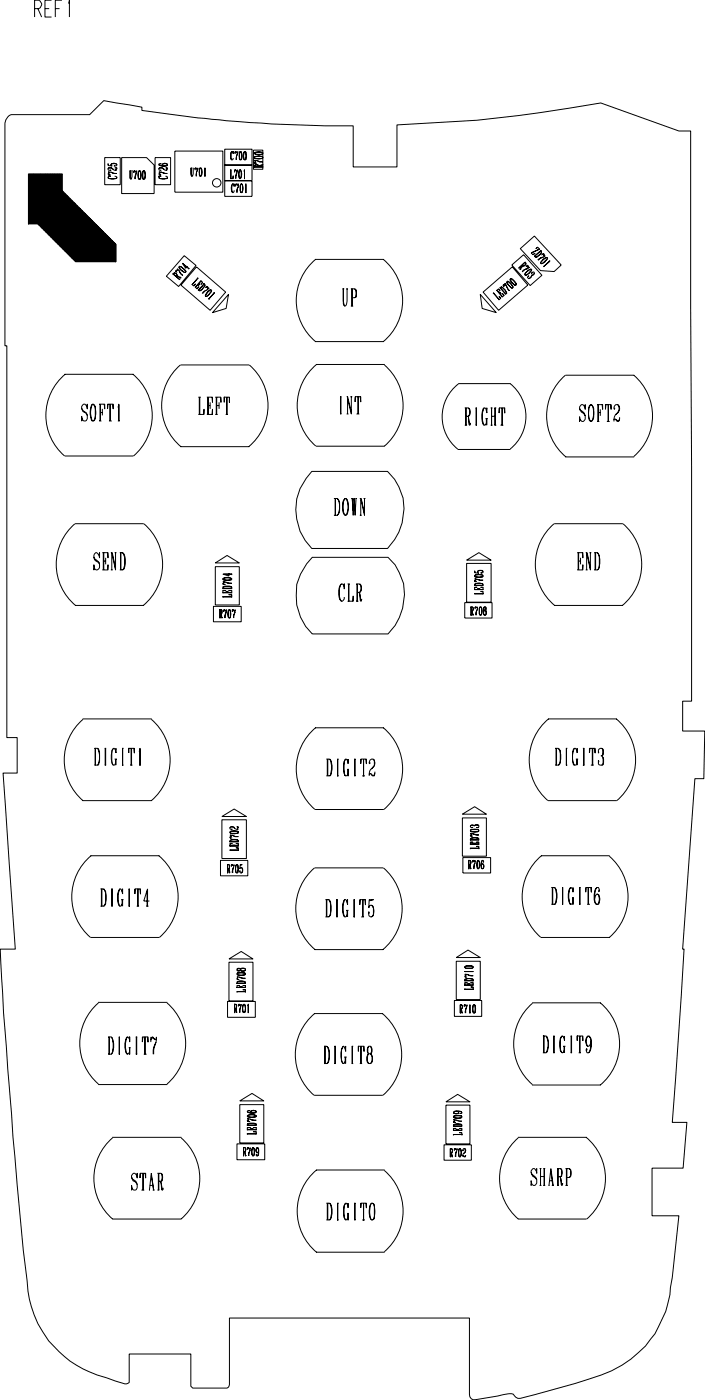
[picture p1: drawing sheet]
<svg xmlns="http://www.w3.org/2000/svg" width="128mm" height="253mm" viewBox="0 0 128 253" stroke-linecap="round" stroke-linejoin="round" font-family="sans-serif">
<g fill="none" stroke="#000" stroke-width=".18">
<path d="M6.3 1.6h.7a.82 .82 0 0 0 .5-.8 .82 .82 0 0 0-.5-.8h-.7v3.1M6.9 1.6l.6 1.5M8.1 1.6h.8M9.3 0h-1.2v3.1h1.2M10 1.6h.8M11.2 0h-1.2v3.1M12.4 .6l.2-.6v3.1M1.4 21.2l.6-.4h14.2l2.6-2.6 6.9 1.2v.6a236.8 236.8 0 0 0 38.2 2.8v7.4h7.9v-7.6a246.7 246.7 0 0 0 36.9-4l14.1 5.1h2.1l.2 103.3h-1.6v5.4h4l-.2 8.6h-1.6l-2.2 30.8h.2l-2.1 31.4h2.7l-.7 8.3h-5.6v8.6h4.8l-1.2 11.2-.3 1.8a16.6 16.6 0 0 1-3.6 9.3 19.5 19.5 0 0 1-11.2 7.3l-2.4 .8a101 101 0 0 1-10.4 2.7l-.3-.2-.6-.6a4.6 4.6 0 0 0-2.8 .4l-4.1 .6a.88 .88 0 0 1-1-.9v-13.9h-43.4v12.1l-.2 .5-.2 .1h-6.2l-.4-.3v-5.8h-11.1v5.1l-.8 .3-3.3-1.1a18.9 18.9 0 0 1-14.4-17.7 878.4 878.4 0 0 1-3.5-38.2l-.8-10.3-.6-11.5h2.8l-2.2-31.8h2.5v-6.5h-1.9v-70.9h-.3v-40.3l.2-.6zM5.2 31.5v9v-9h6.1v3l9.7 9.8v3.1h-7.3l-6.8-6.9h-1.7M5.3 31.5v9M5.4 31.5v9M5.5 31.5v9"/>
<path d="M5.7 31.5v9M5.9 31.5v9M6 31.5v9M6.1 31.5v9M6.3 31.5v9M6.4 31.5v9M6.6 31.5v9M6.7 31.5v9M6.8 31.5v9M6.9 31.5v9.1M7 31.5v9.3M7.2 31.5v9.4"/>
<path d="M7.3 31.5v9.5M7.4 31.5v9.6M7.5 31.5v9.7M7.6 31.5v9.9M7.7 31.5v10M7.9 31.5v10.1M8 31.5v10.2M8.1 31.5v10.3M8.2 31.5v10.4M8.3 31.5v10.6M8.5 31.5v10.6M8.6 31.5v10.7"/>
<path d="M8.6 31.5v10.9M8.8 31.5v11M8.9 31.5v11.2M9.1 31.5v11.2M9.2 31.5v11.3M9.2 31.5v11.5M9.4 31.5v11.6M9.5 31.5v11.7M9.6 31.5v11.8M9.7 31.5v11.9M9.8 31.5v12.1M9.9 31.5v12.2"/>
<path d="M10.1 31.5v12.3M10.2 31.5v12.4M10.3 31.5v12.5M10.4 31.5v12.6M10.5 31.5v12.8M10.7 31.5v12.8M10.8 31.5v13M10.9 31.5v13.1M11 31.5v13.2M11.1 31.5v13.4M11.3 34.5v10.4M11.4 34.7v10.3"/>
<path d="M11.5 34.8v10.4M11.6 35v10.3M11.7 35v10.4M11.8 35.1v10.4M12 35.3v10.3M12 35.4v10.4M12.2 35.5v10.4M12.3 35.6v10.4M12.4 35.7v10.4M12.6 35.9v10.3M12.6 36v10.3M12.7 36.1v10.4"/>
<path d="M12.9 36.2v10.3M13 36.3v10.4M13.1 36.4v10.4M13.2 36.6v10.3M13.3 36.7v10.4M13.5 36.7v10.4M13.6 36.9v10.3M13.7 37v10.4M13.8 37.2v10.2M13.9 37.2v10.2M14 37.3v10.1M14.2 37.5v9.9"/>
<path d="M14.3 37.6v9.8M14.4 37.7v9.7M14.5 37.8v9.6M14.6 37.9v9.5M14.8 38.1v9.3M14.9 38.2v9.2M14.9 38.3v9.1M15.1 38.4v9M15.2 38.5v8.9M15.4 38.6v8.8M15.5 38.8v8.6M15.5 38.9v8.5"/>
<path d="M15.7 39v8.4M15.8 39.1v8.3M15.9 39.2v8.2M16 39.4v8M16.1 39.4v8M16.3 39.5v7.9M16.4 39.7v7.7M16.5 39.8v7.6M16.6 39.9v7.5M18.9 28.5h2.9v4.9h-2.9zM19.5 32.2l.3 .1h1.1l.3-.1M19.5 30.6l.2-.2h.4l.4 .2"/>
<path d="M19.5 31.9h.5M19.5 31.7h.5M19.6 30l-.1-.4v.4l.8 .1-.3-.2a.62 .62 0 0 1 .6-.4 .62 .62 0 0 1 .6 .4l-.2 .2h-.4h.2M19.7 31.6l.2 .1M19.8 31.9l-.3 .2a1.18 1.18 0 0 0 1.7 .1l-.1-.2-.4-.1M19.8 31.2l-.2 .3 .1 .1M19.9 30.8h.1h-.4v-.4h.5l.5 .4h.6M20 31.2l.6 .2h.6l-1.7-.2h.3l-.3 .3 .2 .1M20 29.8l.3-.2h.6l.3 .2M20.7 30.4h.5v.2l-.3 .1M20.9 30.4l.2 .1-.2 .2 .1 .1M22 28.5h4.5l1.4 1.4v5.1h-5.9z"/>
<path d="M23.5 30.9h.1M23.8 30.9h.2M23.9 30.9l-.1 1.5h-.2l-.1-.1v-1.4l.1 1.5M24.2 30.9v.4M24.6 31.2l-.2-.2-.2 .1 .1-.2 .3 .3 .1-.3-.2 1.5M24.6 31.3l-.2 1.1M25.1 31l.1-.1a1.44 1.44 0 0 1 .1 1.5l-.2-.1v-1.2l.1-.2 .3 .3-.1 1.2h-.3zM26 30.9l-.2 .1v.6v.8h.4l.1-.2v-1l-.3-.3-.2 .2v1.2l.2 .1M26.1 30.9a1.77 1.77 0 0 1 0 1.5M28.1 28.5h2.8v4.9h-2.8zM28.7 32.2l.3 .1h1.1l.2-.1M28.7 30.6l.2-.2h.4l.4 .2"/>
<path d="M28.7 29.8a1.46 1.46 0 0 0 1.6 .1M28.7 31.7h.5M28.9 31.6l.2 .1M29 31.9h.2h-.5h.3l-.3 .2a1.34 1.34 0 0 0 1.6 .2v-.3l-.4-.1M29 31.2l-.2 .3 .1 .1M29 29.6h.2h-.4l-.1 .2 .1 .2 .4 .1h.9l.2-.1v-.3l-.5-.2-.5 .3 .1 .2 .4 .1M29.1 30.8h-.3v-.4h.5l.5 .4h.5M29.2 31.2l.6 .2h.5l-1.6-.2h.3l-.3 .3 .2 .1M29.3 29.8l.3-.2h.5l.2 .2M29.9 30.4h.4l-.2 .3M30.1 30.4l.2 .1-.2 .2 .1 .1M31.6 27.4h8.7v7.4h-8.7z"/>
<path d="M34.6 30.4l.1 1.5M34.7 30.4h-.2v1.1l.2 .4 .2-.1v-.3v-1.1M35.3 30.6l.1-.2 .3 .2 .1-.2-.3 .8v.7M35.3 30.6l.2-.1 .1 .1M35.3 30.4v.4M35.7 30.8l-.2 1.1M36.2 30.4l-.1 .2v1.1l.1 .2a1.01 1.01 0 0 0 0-1.5l-.1 .7 .1 .8M36.3 30.4l.2 .2v1.1l-.2 .2M37 31.9h.2M37.1 30.5v1.4v-1.5l-.1 .2M40.7 29.9h4.9v2.8h-4.9zM40.7 27h4.9v2.9h-4.9z"/>
<path d="M40.7 32.8h4.9v2.8h-4.9zM41.7 32.3h.5v-.5l-.1 .5M41.7 30.7h.1M41.8 30.7v1.6v-1.6M41.9 27.4l-.1 .4v.8l.1 .4M42.1 33.3l-.2 .2v1.1l.2 .3M42.2 27.7v.2v-.5v.3l-.2-.3-.2 .3v1.1l.2 .2 .2-.4M42.4 33.5l-.2-.2a1.16 1.16 0 0 0-.1 1.6l.2-.1 .1-.3M42.4 33.3v.5M42.4 30.7v.5M42.5 27.4v.5M42.6 33.3v.5"/>
<path d="M42.7 33.4l.2-.1 .2 .2v-.2l-.2 1.6v-.6l.2-.5M42.7 33.4l.3 .1M42.7 33.4l-.1 .2M42.8 31l-.2-.2-.2 .1 .1-.2 .3 .3 .2-.3-.3 1v.6M42.9 31.2l-.3 .7v.4M42.9 27.7l-.2-.2-.2 .1 .1-.2 .3 .3 .1-.3-.2 .9v.7M43 27.9l-.3 1.1M43.4 30.7l-.2 .4v.9l.2 .3a1.1 1.1 0 0 0 0-1.6 1.94 1.94 0 0 0 0 1.6M43.5 30.7l.1 .4v.9l-.1 .3M43.5 27.4l-.2 .4v.9l.2 .3a.99 .99 0 0 0 0-1.6l-.2 .7 .2 .9M43.5 27.4l.2 .4v.9l-.2 .3M43.6 33.3l-.1 .3v.9l.1 .4a1.1 1.1 0 0 0 0-1.6l-.1 .3v.9l.1 .4"/>
<path d="M43.7 33.3l.2 .3v.9l-.2 .4M44.1 32.3h.2M44.2 30.8v1.5v-1.6l-.1 .4M44.2 27.4l-.1 .4v.9l.1 .3 .3-.1 .1-.5-.1-.9-.2-.1a1.44 1.44 0 0 0-.1 1.6M44.3 27.4l.2 .2v1.3l-.2 .1M44.4 34.9h.2M44.5 33.4v1.5v-1.6l-.1 .3M45.8 27.2h1.7v3.4h-1.7zM46 30h.8M46 30a.42 .42 0 0 1 .5-.2 .42 .42 0 0 1 .3 .4M46 28.5a1.8 1.8 0 0 1 1.5 0M46 28.5l.1 .2 .6 .1 .8-.1v-.2l-.2-.2h-.9l-.4 .2 .2 .2h1.3v-.2"/>
<path d="M46 27.7l.7-.2 .8 .2M46 27.8a1.09 1.09 0 0 0 1.5-.1l-.2-.2h-.9l-.4 .2 .4 .2h.9l.2-.1M46 30v.3M46 29.5h.4M46.4 29l.5 .3h.6h-.5l-.6-.3h-.4l.3 .1-.3 .4h.2l-.1-.1 .2-.2M46.9 30l-.1 .1M47.4 29.8l.1 .1-.6 .1M47.5 29.8l-.6 .2M47.5 30.2h-1.5h1.5M47.5 30.1v.2M16.7 40v7.4M16.8 40.1v7.3"/>
<path d="M17 40.3v7.1M17.1 40.4v7M17.2 40.5v6.9M17.3 40.6v6.8M17.4 40.7v6.7M17.6 40.8v6.6M17.7 41v6.4M17.8 41v6.4M17.9 41.2v6.2M18 41.3v6.1M18.1 41.4v6M18.3 41.6v5.8"/>
<path d="M18.5 41.7v5.7M18.6 41.9v5.5M18.7 42v5.4M18.9 42.1v5.3M18.9 42.2v5.2M19 42.3v5.1M19.2 42.5v4.9M19.3 42.6v4.8M19.4 42.7v4.7M19.5 42.8v4.6M19.6 42.9v4.5M19.8 43v4.4"/>
<path d="M19.9 43.2v4.2M20 43.2v4.2M20.1 43.4v4M20.2 43.5v3.9M20.3 43.6v3.8M20.5 43.8v3.6M20.6 43.8v3.6M20.7 43.9v3.5M20.8 44.1v3.3M20.9 44.2v3.2v-3.2M31.5 49.4l.3 .1 .3 .4M31.5 49.4l.3 .1 .3 .3-.2 .3"/>
<path d="M31.5 49.4l-.2 .3M31.7 49.1l.4 .2M31.9 49.2v-.3h.3l-.1-.2 .5 .8 .5 .3M31.9 49.2h.1M32 49.9h.1M32.1 49.9l.6 .4-.1-.1M32.1 49.9l.5 .4v-.1M32.1 48.9l-.2 .3M32.4 49l.2 .4 .5 .5M32.4 48.2a1.75 1.75 0 0 1 1.2 1M32.4 48.3a1.13 1.13 0 0 0 1.2 .9 .7 .7 0 0 0-.5-.6l-.3-.3-.4-.1a1.67 1.67 0 0 0 1.2 1.1M32.5 50.6l-1.2-1 1.2 1"/>
<path d="M32.6 50.5l-.1 .2M33.1 47.7l1.1 1-1.2-1.1 .6 1 .3-.4M33.3 46.3l2.2 1.8-3.2 3.8-2.2-1.9zM34.3 48.6l-.2 .1M34.7 51.4l.3 .4M35 51.8l.4-.4-.4 .4M35.3 52l.3 .3 .4-.3-.4 .3M35.5 48.3l5.3 4.6-2.8 3.3-5.3-4.6zM35.7 50.3l.2 .1M35.8 50.3l-1 1.2 1-1.2M35.9 51.4l.2 .1M36.2 51.4l-.4 .4"/>
<path d="M36.3 50.8l.4 .3-.3 .3 .3-.3M36.3 50.9l-1 1.1M36.4 50.9l-1 1.1M36.8 51.3l.3 .2M36.9 51.4l-1 1.1M37 51.4l-1 1.1M37.1 51.5a1.74 1.74 0 0 1-1 1.1M37.1 51.5v.3l-.8 .8-.5-.1M37.3 52h.3v.3l.2-.2-.8 .6-.3 .4M37.3 52h.2l.1 .2M37.3 52h-.1M37.4 51.8l-.2 .3"/>
<path d="M37.5 52.5l-.7 .3-.2 .3M37.8 54.1v.1M38.2 52.5h-.4a1.56 1.56 0 0 0-.6 1.1 1.38 1.38 0 0 0 1.1-1.1h-.2l-.5 .4-.4 .4v.3M38.3 52.5l-.4 .6-.5 .5h-.2M38.8 53.1l-1 1.1 1-1.2-.3 .1M41.3 53.3l-.4 2.5-2.5 .8zM57 47h12.4M57.1 47a9.7 9.7 0 0 0 0 14.9M61.9 52.3h.4M62.6 52.3h.4M62.8 52.3v2.2l-.2 .8-.2 .1-.2-.1-.1-.3v-2.7v2.2l.3 .9M63.5 52.3h.6"/>
<path d="M63.5 55.4h.4M63.6 52.3v3.1M63.7 52.3v3.1M64.1 52.3l.3 .3v1l-.3 .3M64.1 52.3a1.14 1.14 0 0 1 .3 1.3v.2l-.7 .1M69.3 47a9.7 9.7 0 0 1 0 14.9M86.9 53.3l2.9 3.3-2.6-.8zM87.4 52.9l5.3-4.6 2.8 3.3-5.3 4.6zM89.3 53.1l1 1.1-1-1.1M89.4 53l-.2 .1M90.1 52.4l.4 .2-.3-.3-.4 .3M90.3 52.8l.4 .4"/>
<path d="M90.5 52l1 1.2-1-1.1M90.5 54l-.2-.4 .3 .4-.4 .3M90.5 53l-.1 .1M90.6 52a1.83 1.83 0 0 1 1 1.1M90.6 52h.1a1.74 1.74 0 0 1 .9 1.1l-.2 .2M90.6 52l-.2 .1M90.9 53.7l-1-1.2 1 1.2M91 51.6l.2 .4M91.1 51.7v-.2h.4l-.2-.2 .9 1.3-.6-.9M91.1 51.7v.2M91.1 53.5l-.2-.4 .3 .4-.4 .3M91.4 51.6l-.3 .1"/>
<path d="M91.7 50.9a1.82 1.82 0 0 1 1.1 1.2l-.4-.1-.4-.4-.3-.7 .7 .4a.82 .82 0 0 1 .4 .8l-.2 .1-.9-.8v-.4M92.3 50.4a1.82 1.82 0 0 1 1.1 1.2l-.4-.1-.4-.4-.3-.7 .4 .1 .4 .4 .3 .5-.2 .3-.9-.8v-.4M92.6 48l2.1-1.9 3.3 3.7-2.1 1.9zM93.8 48.5l.1 .1 1.1-1.1-1.1 1M94.1 45l2.6-2.3 4.8 5.3-1.3 1.2-2.4-.2zM94.5 48.2l-.5 .5 .1 .1 .2-.1M94.5 48.2l-.4 .5h.1M94.5 48.1v.1M95 47.4l.1 .2M95.1 47.6l-.2 .5-.3 .1M95.1 47.6v.3l-.3 .3-.3-.2M95.3 48.2h.3v.3l.2-.1-.9 .4-.4 .4"/>
<path d="M95.3 48.2h.2v.2M95.3 48.2h-.1M95.4 48.7l-.7 .2-.2 .3M95.5 48l-.4 .3M96.1 48.7l-.6 .3a.89 .89 0 0 0-.5 .8l.8-.4 .4-.7h-.3l-.6 .5-.3 .6M96.2 48.7v.2a1.95 1.95 0 0 1-1.2 .9M96.2 50l-.5 .4h-.1M96.2 49.3v.2v-.2l.4-.1 .1 .3-.2 .3h-.3M96.7 49.4l-.4 .4h-.1v.3l-.3 .2-.3 .1-.2-.2 .3-.3-.1 .1M96.9 45l.4-.2-.4 .2M97.3 44.8l.3 .3-1.4 .7M97.6 45.1l-1.5 .7 .3 .3 .4-.2-.4 .2"/>
<path d="M97.8 45.3l.1 .2M97.9 45.5a1.4 1.4 0 0 1-1.1 1M97.9 45.5a1.16 1.16 0 0 1-1.1 1l-.1-.1 1.2-1-1.2 1.1M98.2 46h.3v.4l.1-.1-.8 .4-.4 .4M98.2 46l.2 .1v.2M98.2 46l-.1 .1M98.3 46.5l-.4 .1-.6 .5M98.3 45.9l-.4 .3M98.3 48.2l.1 .1M99 46.6l-.7 .3-.5 .7a1.14 1.14 0 0 0 1.3-.9l-.1-.1a1.83 1.83 0 0 0-1.2 1M99.1 46.7l-.9 .9-.3 .1M99.5 47.3l-1.1 .9 1.1-1-.3 .2"/>
<path d="M11.7 67.8h12.4M11.8 67.8a9.7 9.7 0 0 0-.1 14.7M14.8 73.9l.2 .5a1.1 1.1 0 0 1 .5 1.8l-.5-.1-.2-.7v.8l.1-.4M15.7 73.6l.1-.4v.8l-.1-.4-.3-.4a.68 .68 0 0 0-.6 .4 .68 .68 0 0 0 .1 .8l.6 .4 .3 .4M16.7 73.2l-.3 .7a3.8 3.8 0 0 0 .2 2.2h.5l.1-.3v-1.9a.62 .62 0 0 0-.5-.7 3.5 3.5 0 0 0 0 3M16.9 73.2l.1 .1a2.81 2.81 0 0 1 .2 2.5l-.3 .4M17.9 73.2h1v.8v-.8M17.9 76.2h.4M18.1 73.2v3M18.2 74.7h.3M18.2 73.2v3M18.5 74v1.2"/>
<path d="M19.5 73.2v.8v-.8h1v.8l-.1-.8M19.7 76.2h.5M19.9 73.2v3M20 73.2v3M21.3 76.2h.4M21.5 73.3v2.9v-3l-.2 .6M24 67.8a9.7 9.7 0 0 1 .2 14.7M32.6 66.1a9.7 9.7 0 0 0 .1 14.8M32.6 66.1h12.5M35.9 75h1v-.9l-.1 .9M35.9 71.9h.4M36.1 71.9v3.1"/>
<path d="M37.4 75h1v-.9v.9M37.4 71.9h1v.9v-.9M37.6 71.9v3.1M37.7 73.4h.3M37.7 71.9v3.1M38 72.8v1.2M38.9 71.9h1.1v.9l-.1-.9M38.9 75h.5M39.1 71.9v3.1M39.2 73.4h.4M39.2 71.9v3.1M39.6 72.8v1.2"/>
<path d="M40.6 72.8v-.9v.9M40.6 71.9h.9v.9v-.9M40.8 75h.4M41 71.9v3.1M41.1 71.9v3.1M45.1 66.1a9.7 9.7 0 0 1-.1 14.8M57 61.8h12.4M57.2 66h12.4M57.3 66a9.7 9.7 0 0 0-.2 14.8M61.5 75h.3M61.5 71.8h.3M61.6 71.8v3.2"/>
<path d="M61.7 71.8v3.2M62.7 75h.3M62.7 71.8h.2M62.9 71.8v3.2M62.9 71.8l.7 2.8M63.4 71.8h.3M63.6 71.8v3.2l-.7-2.8M64.3 71.8l-.1 1v-1h1.1v1l-.1-1M64.5 75h.5M64.7 71.8v3.2M64.8 71.8v3.2M69.6 66.1a9.7 9.7 0 0 1 0 14.7"/>
<path d="M82.9 69.5h9.4M82.9 69.5a7.5 7.5 0 0 0-.1 11.8M84.1 77h.4M84.1 73.9h.7M84.2 73.9v3.1M84.3 73.9v3.1M84.6 75.4l.2 .1M84.8 75.5l.1 1.5 .2-.4M84.8 75.5l.2 1.3 .1-.2M84.8 73.9v.1a1.15 1.15 0 0 1 0 1.4M84.8 73.9l.2 .3v.8l-.2 .4h-.5M86 77h.3"/>
<path d="M86 73.9h.3M86.1 73.9v3.1M86.2 73.9v3.1M87.6 73.9a3.6 3.6 0 0 0 0 3.1M87.8 75.8h.4M88 74.4l.1 .4v-.9l-.1 .5-.3-.5-.3 .1-.2 .6v1.6a.62 .62 0 0 0 .5 .8l.3-.4M88 75.8v1.2M88.1 75.8v1.2M88.8 77h.3M88.8 73.9h.3M88.9 73.9v3.1v-3.1M88.9 75.4h.6"/>
<path d="M89.4 77h.4M89.4 73.9h.4M89.5 73.9v3.1M89.6 73.9v3.1M90.4 73.9l-.1 .9v-.9h1v.9l-.1-.9M90.5 77h.6M90.8 73.9v3.1M90.9 73.9v3.1M92.3 69.5a7.6 7.6 0 0 1 0 11.8M102.3 68a9.7 9.7 0 0 0 .1 14.7M102.3 67.9h12.4M104.8 73.9l.2 .4a1.25 1.25 0 0 1 .5 2h-.2l-.2-.2-.3-.6v.8l.1-.4"/>
<path d="M105.8 73.7l.1-.4v.8l-.1-.4-.4-.4a.63 .63 0 0 0-.5 .4 .63 .63 0 0 0 .1 .7l.6 .5 .3 .4M106.9 73.3l-.3 .1-.1 .5v1.6a.62 .62 0 0 0 .5 .8l.3-.4 .1-.4v-1.6l-.4-.6a1.76 1.76 0 0 0-.5 1.7l.1 .9 .3 .4M107 73.3a2.9 2.9 0 0 1 0 3M108 73.3h1v.8l-.1-.8M108 76.3h.4M108.2 73.3v3M108.3 74.7h.3M108.3 73.3v3M108.6 74.1v1.2M109.6 73.3l-.1 .8v-.8h1v.8v-.8M109.8 76.3h.5M110 73.3v3v-3"/>
<path d="M111.1 73.9v.2v-.6l.3-.2a.68 .68 0 0 1 .7 .3 .68 .68 0 0 1-.1 .8l-.2 .3a1.44 1.44 0 0 0-.7 1.6M111.7 73.3l.2 .2a1.23 1.23 0 0 1-.5 1.5M112.1 75.5l-.2 .8h-.2l-.4-.4M112.1 75.9l-.2 .2h-.2l-.4-.2h-.2v.2M114.7 68a9.7 9.7 0 0 1 0 14.6M11.7 82.6h12.4M13.5 94.8a9.7 9.7 0 0 0 .2 14.8M13.6 94.8h12.4M26 94.8a9.7 9.7 0 0 1-.1 14.8M32.6 80.9h12.5M56.4 85.4h13.7a9.6 9.6 0 0 1 0 13.9h-13.7a9.9 9.9 0 0 1 0-13.9zM57.2 80.8h12.4"/>
<path d="M60.4 90.3h.6M60.7 93.3v-3v3M61 90.3a2.76 2.76 0 0 1 0 3M61 90.3l.4 .6v1.6l-.1 .4-.3 .4h-.6M62.4 90.3l-.4 .6v1.6a.84 .84 0 0 0 .5 .8 1.71 1.71 0 0 0 .5-1.7l-.2-1.2-.3-.1a1.76 1.76 0 0 0-.5 1.7l.3 1.1 .1 .2M62.5 90.3a2.87 2.87 0 0 1 0 3M63.6 90.3h.3M64.1 90.3l-.2 3-.2-3 .2 2.2M64.3 90.3h.3M64.4 90.3l-.2 3-.1-3 .1 2.2M65.1 90.3h.2l.6 2.7M65.1 93.3h.3"/>
<path d="M65.3 90.3v3M65.8 90.3h.3M65.9 90.3v3l-.6-2.8M82.8 81.4h9.5M100.2 94.8a9.7 9.7 0 0 0 .1 14.8M100.2 94.8h12.5a9.7 9.7 0 0 1-.1 14.8M102.3 82.7h12.4M13.6 109.6h12.4M17 100.8l.1 .4a1.15 1.15 0 0 1 .9 .8 1.15 1.15 0 0 1-.4 1.2l-.4-.2-.2-.7v.9l.1-.4M17.9 100.6l.1-.5v.9a.93 .93 0 0 0-.7-.9 1.05 1.05 0 0 0 .5 1.7l.2 .4M18.5 103.2h1v-.9v.9M18.5 100.1h1v.9v-.9"/>
<path d="M18.7 100.1v3.1M18.8 101.6h.3M18.8 100.1v3.1M19.1 101v1.2M20 103.2h.4M20 100.1h.3l.6 2.8M20.2 100.1v3.1M20.7 100.1h.4M20.9 100.1v3.1l-.6-2.8M21.7 100.1h.5M21.8 103.2v-3.1v3.1M22.2 100.1a2.94 2.94 0 0 1 0 3.1"/>
<path d="M22.2 100.1l.2 .2 .2 .5v1.6l-.2 .6-.2 .2h-.5M38.6 109.8h5v2.8h-5zM38.9 102.6h4.4v6.9h-4.4zM38.9 101.9l2.2-1.3 2.2 1.3zM39.7 111.9h.2M39.7 110.4h.4M39.8 111.9v-1.5v1.5M40 111.2l.1 .6v.1l.1-.2M40 111.2l.2 .6M40 111.1v.1M40.1 110.4v.7M40.1 110.4v.7h-.3"/>
<path d="M40.3 106.9h.5h-.5v.5M40.3 106.3l.4-.1h.8l.4 .1M40.3 106.3l.3-.1h1.1l.2 .1v.4M40.3 104.8l.4-.2h.9l.3 .2M40.3 104.9l.4 .2h.9l.3-.2a1.12 1.12 0 0 0-1.6 0l.7 .2 .9-.2M40.3 106.3v.4M40.3 107.9v.3M40.3 108h1.6M40.3 108.1h1.6M40.3 107.3h1.6M40.3 106.5h1.6M40.3 106.6h1.6"/>
<path d="M40.3 105.8h.5M40.5 110.4v.4M40.6 105.5l-.2 .1 .1 .2-.2-.1 .3-.2-.3-.2 .9 .3h.7M40.8 105.4l.7 .2h.4M40.8 110.6l-.1-.1h-.2l.1-.1 .2 .2 .2-.2-.3 .9v.6M40.8 107.1h.5M40.9 110.8l-.2 1.1M41.1 107.1v.2M41.3 110.5l.2-.1 .2 .1v1.3h-.3a1.31 1.31 0 0 1 .1-1.4l.2 .1 .1 .6-.1 .7-.2 .1-.3-.3zM41.4 103.8v.5l-1.1-.3h1.6M41.9 107.7h-.5h.5v.5M41.9 106.9h-.5h.5v.5"/>
<path d="M41.9 103.9v.2M42 110.4v.4M42.1 110.5l.1-.1 .2 .2 .1-.2-.2 1.5v-.6l.2-.5M42.1 110.5h.1l.2 .1M42.1 110.5l-.1 .2M56.5 100.9h13.7a9.6 9.6 0 0 1 0 13.9h-13.7a9.6 9.6 0 0 1-1-12.7zM61.8 105.7a2.94 2.94 0 0 0 0 3.2M62.3 106.2v.5v-1v.5l-.4-.5a.75 .75 0 0 0-.6 .8v1.6a.75 .75 0 0 0 .6 .8l.4-.5v-.3M62.9 108.9h1v-1l-.1 1M62.9 105.7h.4M63 105.7v3.2M63.1 105.7v3.2"/>
<path d="M64.4 105.7h.7M64.4 108.9h.4M64.6 105.7v3.2M64.7 105.7v3.2M64.9 107.3h.1M65 107.3l.3 1.6 .1-.5M65 107.3l.3 1.4 .1-.2M65.1 105.7l.1 .2a1.12 1.12 0 0 1-.1 1.4M65.1 105.7l.2 .4v.8l-.2 .4h-.4M84.1 109.1h4.9v2.8h-4.9zM84.4 102h4.4v7h-4.4zM84.4 101.4l2.2-1.3 2.2 1.3z"/>
<path d="M85.1 111.4h.2M85.1 109.9h.3M85.2 109.9v1.5M85.3 109.9v1.5M85.3 110.5l.1 .1M85.4 110.6l.1 .8 .1-.3M85.4 110.6l.2 .6M85.4 109.9l.2 .2-.2 .4M85.4 109.9l.2 .1v.5h-.3M85.9 107.5h1.5h-1.5M85.9 106.4l.4-.1h-.4v.5M85.9 105.8l.2-.2h1.1l.2 .2"/>
<path d="M85.9 105.8a1.24 1.24 0 0 1 1.5 0v.3M85.9 104.2a1.8 1.8 0 0 1 1.5 0M85.9 104.3v.2h.6h.8l.1-.3-.3-.2h-1l-.2 .2 .1 .3h1.2l.2-.2M85.9 105.8v.3M85.9 107.4v.2M85.9 105.3h.4M85.9 103.7v-.3v.3l.7 .1-.2-.2 .1-.2 .7-.1 .2 .3-.3 .2-.1-.1h.1M85.9 109.9v.4M86.1 105l-.2 .1 .1 .2M86.3 104.9l.4 .2h.7h-.6l-.9-.3 .2 .1-.2 .3 .2 .1M86.3 110h-.4l.1-.1 .4 .1v-.1l-.3 1.5v-.6l.3-.5M86.3 106.6h.6"/>
<path d="M86.4 103.4l.4-.1 .6 .1M86.6 106.6v.1M86.9 109.9l-.2 .2v1l.2 .3a1.01 1.01 0 0 0 0-1.5l-.2 .2v1l.2 .3M87 109.9l.1 .2v1l-.1 .3M87.4 107.2l-.4-.1h.4v.5M87.4 106.4l-.4-.1h.4v.5M87.4 106.7h-1.5h1.5M87.4 106h-1.5h1.5M87.6 110.5l-.1 .3v.3l.1 .3M87.6 109.9l-.1 .1v.3l.1 .2h.3v-.5l-.3-.1v.6M87.8 110.5v.9M87.8 109.9v.6l.2 .3v.3l-.2 .3-.3-.2v-.6l.1-.1"/>
<path d="M100.2 109.6h12.5M104.4 103.2h1v-.9v.9M104.4 100.1h1v.9v-.9M104.6 100.1v3.1M104.7 101.6h.3M104.7 100.1v3.1M105 101v1.2M106 103.2h.3M106 100.1h.2l.6 2.8M106.1 100.1v3.1M106.6 100.1h.4M106.8 100.1v3.1l-.6-2.8"/>
<path d="M107.5 100.1h.6M107.7 100.1v3.1M108.1 100.1l.3 .7v1.6l-.3 .8M108.1 100.1a3.2 3.2 0 0 1 .2 2.9l-.2 .2h-.6M14.9 130.2h12.6M15 130.3a9.7 9.7 0 0 0 0 14.6M17.1 135.5h.6M17.2 138.5v-3v3M17.7 135.5a3.4 3.4 0 0 1 0 3M17.7 135.5l.3 .8v1.6l-.2 .5-.7 .1M18.9 135.5h.3M18.9 138.5h.3"/>
<path d="M19 135.5v3M19.1 135.5v3M20.6 135.5l-.4 .8v1.6l.2 .5 .2 .1M20.7 137.4h.5M20.9 135.9l-.3-.4a.67 .67 0 0 0-.4 .8l-.1 1.1a.98 .98 0 0 0 .5 1.1l.2-.1 .1-.3M20.9 137.4v1.1M21 135.5v.8zM21 137.4v1.1M22.1 135.5h.2M22.1 138.5h.2M22.2 135.5v3v-3M23.3 136.3v-.8v.8"/>
<path d="M23.3 135.5h1v.8l-.1-.8M23.5 138.5h.5M23.7 135.5v3M23.8 135.5v3M25.2 138.5h.3M25.3 135.7v2.8v-3l-.1 .6M27.4 130.3a9.7 9.7 0 0 1 0 14.6M57 131.8h12.4M57.1 131.8a9.7 9.7 0 0 0-.1 14.7M59 137.4h.6M59.2 137.4v3.1M59.3 137.4v3.1"/>
<path d="M59.6 137.4a3.4 3.4 0 0 1 0 3.1M59.6 137.4a3.2 3.2 0 0 1 .2 3l-.8 .1M61 137.4h.3M61.1 137.4v3.1v-3.1M62.5 137.4a3.4 3.4 0 0 0 0 3.1M62.8 139.3h.3M63 139.3v1.2v-1.2M63 137.9l-.4-.5a.67 .67 0 0 0-.4 .8v1.5l.2 .7h.4l.2-.3M63 137.4v.9M64.1 137.4h.2M64.1 137.4v3.1M64.2 137.4v3.1"/>
<path d="M65.3 137.4v.9v-.9h1v.9l-.1-.9M65.8 137.4v3.1v-3.1M66.9 138v.3l-.1-.3a.55 .55 0 0 1 .3-.5 .55 .55 0 0 1 .6 .1v.2a1.17 1.17 0 0 1-.7 1.5l-.1 .3-.1 .9M67.5 137.4l.2 .4v.8l-.5 .6M67.8 139.7l-.1 .8h-.3l-.4-.4M69.3 131.8a9.7 9.7 0 0 1 .2 14.7M99.1 130.2h12.5M99.2 130.2a9.7 9.7 0 0 0-.1 14.7M100.4 135.5h.6M100.6 135.5v3M100.7 135.5v3M101 135.5l.3 .4a2.91 2.91 0 0 1-.2 2.5l-.1 .1"/>
<path d="M101 135.5l.4 .4v1.5a1.12 1.12 0 0 1-.4 1.1h-.6M102.4 135.5h.2M102.4 138.5h.2M102.5 135.5v3v-3M103.9 135.5a3.4 3.4 0 0 0 0 3M104.2 137.4h.4M104.3 135.9l-.2-.4a.62 .62 0 0 0-.5 .8v1.6l.1 .5h.5l.1-.3M104.3 137.4v1.1M104.4 135.5v.8zM104.4 137.4v1.1M105.4 135.5h.3M105.4 138.5h.3"/>
<path d="M105.6 135.5v3v-3M106.7 135.5l-.1 .8v-.8h1.1v.8l-.1-.8M106.9 138.5h.5M107.1 135.5v3M107.2 135.5v3M108.3 136.1v.2v-.5l.3-.3 .5 .2v1l-.4 .1M108.8 135.5a.93 .93 0 0 1 0 1.3l.2 .2a1.79 1.79 0 0 1 .1 1.4 .6 .6 0 0 1-.8-.1v-.6v.3M109.1 137.1v1.2l-.3 .2M111.5 130.2a9.7 9.7 0 0 1 .1 14.7M14.9 145h12.6M16.4 154.9h12.4M16.5 154.9a9.7 9.7 0 0 0-.1 14.8h12.4"/>
<path d="M28.7 154.9a9.7 9.7 0 0 1 .2 14.8M39.9 155.8h4.9v2.8h-4.9zM40.1 148.4h4.5v7h-4.5zM40.1 147.8l2.3-1.3 2.2 1.3zM41.1 156.5h.3M41.1 158.1h.1M41.2 158.1v-1.6v1.6M41.4 156.5v.8M41.4 156.5l.1 .7-.3 .1M41.6 153.9h1.5h-1.5M41.6 152.8l.4-.1h-.4v.5M41.6 152.2l.2-.1h1.2l.1 .1"/>
<path d="M41.6 152.2a1.24 1.24 0 0 1 1.5 0v.3M41.6 150.6a1.8 1.8 0 0 1 1.5 0M41.6 150.7l.1 .2 .6 .1 .7-.1 .1-.3-.2-.1h-1.1l-.2 .2 .2 .2h1.2l.1-.2M41.6 149.9l.4-.2 .4 .3M41.6 157.8l-.1 .3-.2-.8 .2 .7 .1-.1M41.6 152.2v.3M41.6 153.8v.2M41.6 151.7h.4M41.8 151.4l-.1 .2 .1 .1M41.8 150.1h.2h-.3l-.1-.2 .2-.2h.4l.2 .3 .7 .2M41.8 156.5v.5M42 151.2l.4 .3h.7h-.6l-.5-.3h-.4l.2 .1-.2 .3 .2 .1"/>
<path d="M42 153h.6M42.2 156.7h-.4l.1-.2 .3 .2 .2-.2-.3 1v.6M42.3 157l-.3 1.1M42.4 153v.2M42.8 149.7l.3 .1-.1 .2M42.8 156.5l-.2 .3v1l.2 .3 .2-.1 .1-.6-.1-.8-.1-.1a1.22 1.22 0 0 0-.2 1.4l.1 .2M42.9 156.5l.1 .2v1.2l-.1 .2M43 149.7v.5M43.1 153.6l-.4-.1h.4v.5M43.1 152.8l-.4-.1h.4v.5M43.1 153.2h-1.5h1.5M43.1 152.4h-1.5h1.5"/>
<path d="M43.5 156.6l.3-.1h-.3l-.1 .8 .1-.2h.3l.1 .7-.3 .3-.2-.2v-.3v.2M43.6 157.1l.3 .4-.3 .6M57 146.6h12.4M61 140.5h.3M64.1 140.5h.2M65.5 140.5h.5M67.8 140.1l-.2 .3h-.2l-.4-.3h-.1l-.1 .1M69.3 157.1l-12.4 .1a9.7 9.7 0 0 0 .1 14.7M69.4 157.2a9.7 9.7 0 0 1-.1 14.7M83.6 148.1h4.4v6.9h-4.4zM83.6 147.4l2.3-1.3 2.1 1.3zM83.7 155.3h5.1v2.8h-5.1z"/>
<path d="M84.7 157.3h.2M84.7 155.8h.3M84.8 155.8v1.5M84.9 156.5h.1M85 156.5l.2 .8zM85 155.8l.2 .2-.2 .5M85 155.8l.2 .2v.4l-.4 .1M85.1 153.6h1.5h-1.5M85.1 152.5h.4h-.4v.5M85.1 151.9l.2-.2h1.2l.1 .2M85.1 151.9a1.24 1.24 0 0 1 1.5 0v.2M85.1 150.4l.2-.2h1.2l.1 .2"/>
<path d="M85.1 150.5l.3 .1h1l.2-.1-.1-.3-.6-.1-.7 .1-.1 .2a1.64 1.64 0 0 0 1.4 .1h.1M85.1 149.5l1.4-.1 .1 .3-.1 .2h-.3h.2M85.1 151.9v.2M85.1 153.5v.3M85.1 151.4h.4M85.3 151l-.1 .2 .1 .2-.2-.1 .2-.3-.2-.1 .9 .2h.6M85.5 151l1.1 .2M85.5 152.7h.6M85.5 155.8v.4M85.8 149.6l-.3-.2h-.3l-.1 .3 .3 .2M85.9 156h-.4l.1-.2 .3 .2v-.2l-.1 1.5M85.9 152.7v.1"/>
<path d="M85.9 149.4a.49 .49 0 0 1 .7 .1M85.9 156.2l-.2 1.1M86.5 155.8l-.2 .2v1.1l.2 .2a1.01 1.01 0 0 0 0-1.5l-.2 .7 .2 .8M86.5 155.8l.2 .2v1.1l-.2 .2M86.6 153.2h-.4h.4v.6M86.6 152.5h-.4h.4v.5M86.6 152.8h-1.5h1.5M86.6 152.1h-1.5h1.5M87.3 156.4l.2 .1v.6l-.2 .2M87.3 155.8a1.44 1.44 0 0 0-.1 1.5M87.5 156v.1v-.2l-.2-.1-.2 .3v1l.1 .2a.51 .51 0 0 0 .4-.4 .51 .51 0 0 0-.3-.5l-.2 .1v.3M97.9 154.9h12.4"/>
<path d="M98 154.9a9.7 9.7 0 0 0-.2 14.8M99.1 145h12.5M110.2 155a9.7 9.7 0 0 1 0 14.7M18.2 160.9h.6M18.3 160.9v3.2M18.4 160.9v3.2M18.8 160.9l.3 .8v1.6l-.3 .8M18.8 160.9a3.2 3.2 0 0 1 .1 3l-.1 .2h-.6M20.1 160.9h.3M20.1 164.1h.3M20.2 160.9v3.2M20.3 160.9v3.2"/>
<path d="M21.7 160.9a3.6 3.6 0 0 0 0 3.2M21.9 162.9h.4M22.1 161.4l.1 .5v-1l-.1 .5-.3-.5a.8 .8 0 0 0-.5 .8v1.6a.62 .62 0 0 0 .5 .8l.3-.5M22.1 162.9v1.2M22.2 162.9v1.2M23.3 160.9h.2M23.3 164.1h.2M23.4 160.9v3.2v-3.2M24.5 160.9l-.1 1v-1h1v1l-.1-1M24.7 164.1h.5M24.9 160.9v3.2M25 160.9v3.2"/>
<path d="M26.4 164.1h.5M26.6 161.3v2.8M27 163.1h-1l.7-2.2v3.2M41.4 174.2h4.4v7h-4.4zM41.4 173.6l2.2-1.3 2.2 1.3zM42.9 179.5h1.5h-1.5M42.9 178.4h.4h-.4v.5M42.9 177.8l.1-.1h1.1l.3 .1M42.9 177.8a1.24 1.24 0 0 1 1.5 0v.3M42.9 176.3l.1-.1h1.2l.2 .1M42.9 176.4l.2 .2h1l.3-.2-.1-.2-.6-.1-.7 .1-.1 .1a1.24 1.24 0 0 0 1.3 .2l.2-.1M42.9 175.5h.6l.1-.2h.6l.2 .2-.2 .3h-.6l-.1-.1"/>
<path d="M42.9 175.7l.1 .1 .5-.1v-.2l-.2-.2h-.3l-.1 .4h.6M42.9 177.8v.3M42.9 179.5v.2M42.9 177.3h.4M43 177v.3l-.1-.1 .1-.3-.1-.1 .9 .3h.6M43.3 176.9l.7 .3h.4M43.3 178.6h.6M43.5 175.5l.3-.2 .6 .2M43.5 175.7l.3 .1 .6-.1M43.5 178.6v.2M44.4 179.2h-.4h.4v.5M44.4 178.4h-.4h.4v.5"/>
<path d="M44.4 178.8h-1.5h1.5M44.4 178h-1.5h1.5M56.9 171.9h12.4M58.9 162.9h.6M59 162.9v3.1M59.1 162.9v3.1M59.5 162.9l.3 .7v1.7l-.3 .7M59.5 162.9a3.2 3.2 0 0 1 .1 2.9l-.1 .2h-.6M60.8 162.9h.3M60.8 166h.3M60.9 162.9v3.1M61 162.9v3.1"/>
<path d="M62.4 162.9a3.6 3.6 0 0 0 0 3.1M62.6 164.8h.4M62.8 163.4l.1 .4v-.9l-.1 .5-.3-.5-.3 .2-.2 .5v1.7a.62 .62 0 0 0 .5 .7l.3-.4M62.8 164.8v1.2M62.9 164.8v1.2M64 162.9h.1M64 166h.1M64.1 162.9v3.1v-3.1M65.2 162.9l-.1 .9v-.9h1v.9l-.1-.9M65.3 166h.6M65.6 162.9v3.1M65.7 162.9v3.1"/>
<path d="M66.8 163.1l.8-.2h-.8l-.1 1.5 .1-.3 .4-.2a1.55 1.55 0 0 1 .4 1.7l-.1 .2-.5 .2-.3-.3v-.6v.3M67.2 163.9l.4 .5v1.2l-.4 .4M82.5 174h4.4v7h-4.4zM82.5 173.4l2.2-1.4 2.2 1.4zM84.1 179.1h1.5h-1.5M84.1 177.9h.4h-.4v.5M84.1 177.3a1.74 1.74 0 0 1 1.5 0M84.1 177.3l.3-.1h.9l.3 .1v.4M84.1 175.1l.2-.2h1l.3 .2M84.1 175.1l.2 .2h1l.3-.2-.3-.2h-1l-.2 .2 .2 .2h1l.3-.2M84.1 177.3v.4M84.1 178.9v.3"/>
<path d="M84.1 177.5h1.5M84.1 177.6h1.5M84.1 176.9h.4M84.2 175.9h1.4M84.2 176.8l.1 .1M84.3 176.5l-.1 .3M84.3 175.9h-.2h1.5M84.5 176.4l.5 .3h.6l-1.5-.3 .2 .1-.2 .3h.1M84.5 178.1h.6M84.8 178.1v.3M85.6 178.8l-.4-.1h.4v.5M85.6 177.9h-.4h.4v.5"/>
<path d="M85.6 178.4h-1.5h1.5M85.6 175.8v.1M97.9 169.7h12.4M99.7 160.7h.6M99.9 160.7v3M100 160.7v3M100.3 160.7a3.4 3.4 0 0 1 0 3M100.3 160.7a3.2 3.2 0 0 1 .2 2.9l-.8 .1M101.7 160.7h.2M101.7 163.7h.2M101.8 160.7v3v-3M103.2 160.7a3.4 3.4 0 0 0 0 3"/>
<path d="M103.5 162.5h.3M103.7 162.5v1.2v-1.2M103.7 161.1l-.4-.4a1.82 1.82 0 0 0-.5 1.8l.3 1.1h.4l.2-.3M103.7 160.7v.8M104.8 160.7h.2M104.8 163.7h.2M104.8 160.7v3M104.9 160.7v3M106 160.7v.8v-.8h1v.8l-.1-.8M106.2 163.7h.5M106.4 160.7v3M106.5 160.7v3"/>
<path d="M108 160.7a3.2 3.2 0 0 0-.1 3M108.1 161.9l.2 .1 .1 .7-.1 .9-.2 .1M108.3 161.1v.3l.1-.1a.46 .46 0 0 0-.4-.6 2.68 2.68 0 0 0-.3 2.9h.6l.2-.7a.94 .94 0 0 0-.5-1l-.3 .4-.1 .4M17.8 196.4h12.5M17.8 181.5h12.5M17.8 181.6a9.7 9.7 0 0 0 0 14.7M19.5 187.7h.6M19.7 187.7v3.2M19.8 187.7v3.2M20.1 187.7a3.6 3.6 0 0 1 0 3.2M20.1 187.7a2.94 2.94 0 0 1 0 3.2h-.6M21.5 187.7h.2"/>
<path d="M21.5 190.9h.2M21.6 187.7v3.2v-3.2M23 187.7a3.6 3.6 0 0 0 0 3.2M23.3 189.7h.3M23.5 189.7v1.2v-1.2M23.5 188.2v.5v-1v.5l-.4-.5a.67 .67 0 0 0-.4 .8 2.93 2.93 0 0 0 .3 2.4l.5-.5M24.6 187.7h.2M24.6 190.9h.2M24.6 187.7v3.2M24.7 187.7v3.2M25.8 187.7v1v-1h1v1l-.1-1M26 190.9h.5"/>
<path d="M26.2 187.7v3.2M26.3 187.7v3.2M27.3 187.7v1M27.4 188.1l.2-.4 .5 .5 .2-.5-.1 1a4.5 4.5 0 0 0-.4 2.2M27.4 188.1l.2-.2 .5 .3M27.4 188.1l-.1 .2M28.2 188.7a3.5 3.5 0 0 0-.5 2.2M30.2 181.6a9.7 9.7 0 0 1 0 14.7M41.2 181.3h5v2.9h-5zM42.4 183.3h.1M42.4 181.8h.3M42.4 183.3v-1.5v1.5"/>
<path d="M42.6 182.7l.1 .6h.1l.1-.1M42.6 182.7l.3 .6M42.6 182.6v.1M42.7 181.8v.8M42.7 181.8l.1 .7-.4 .1M43.1 181.8v.4M43.4 199.3l2.2-1.3 2.1 1.3zM43.5 182.1l-.2-.2-.2 .1 .1-.2 .3 .3 .1-.3-.2 1v.5v-.6l.1-.5M44 181.9l.1-.1a1.31 1.31 0 0 1 .1 1.5h-.1a1.31 1.31 0 0 1 0-1.5l.3 .4v.9l-.3 .2-.2-.2zM44.8 183.3h.2M44.9 181.9v1.4v-1.5l-.1 .4M56.8 198.3h12.5"/>
<path d="M56.8 183.5h12.5M56.9 183.5a9.7 9.7 0 0 0-.1 14.8M58.6 189.4h.5M58.8 192.6v-3.2v3.2M59.1 189.4a2.94 2.94 0 0 1 0 3.2M59.1 189.4l.3 .3 .2 .5v1.6l-.2 .6-.3 .2h-.5M60.5 189.4h.2M60.5 192.6h.2M60.6 189.4v3.2M60.7 189.4v3.2M62.1 189.4l-.3 .8v1.6l.3 .8M62.3 191.4h.4"/>
<path d="M62.4 189.9l.1 .5v-1l-.1 .5-.3-.5a3.2 3.2 0 0 0-.2 3l.3 .2 .2-.5M62.4 191.4v1.2M62.5 191.4v1.2M63.6 189.4h.3M63.6 192.6h.3M63.7 189.4v3.2v-3.2M64.8 190.4v-1v1M64.8 189.4h1.1v1l-.1-1M65.1 192.6h.4M65.3 189.4v3.2M66.7 190.8l-.3 .6a1.26 1.26 0 0 0 .3 1.2M66.7 189.4a.98 .98 0 0 0 0 1.4h.3a.93 .93 0 0 0 0-1.4h-.3l-.2 .3v.9l.2 .2"/>
<path d="M67 190.8l.1 .2a1.48 1.48 0 0 1-.1 1.6M67 189.4l.1 .3a1.13 1.13 0 0 1-.1 1.1 1.24 1.24 0 0 1 0 1.8h-.3a1.24 1.24 0 0 1 0-1.8M69.2 183.5a9.7 9.7 0 0 1 .1 14.8M80.7 199.5l2.1-1.4 2.2 1.4zM82.2 181.1h4.9v2.9h-4.9zM83.3 181.9v1.5M83.4 182.7l.1 .1M83.5 182.8l.1 .6zM83.5 181.9l.1 .3-.1 .5M83.5 181.9l.1 .2v.4l-.3 .2M83.5 181.9h-.3v1.5h.2M84 182.2l.1-.3 .3 .3 .1-.3-.3 .9v.6"/>
<path d="M84 182.1l.2-.1 .1 .2M84 181.9v.4M84.4 182.3l-.2 1.1M84.9 183.4h.2M85 182v1.4v-1.5l-.1 .3M85.7 181.9l-.2 .3v1l.2 .2 .2-.1 .1-.5-.1-.8-.1-.1a1.22 1.22 0 0 0-.2 1.4l.1 .1M85.8 181.9l.1 .2v1.2l-.1 .1M96.2 196.5h12.5M96.2 181.6h12.5M96.3 181.7a9.7 9.7 0 0 0 0 14.6M98.2 187.6h.6M98.4 190.6v-3v3"/>
<path d="M98.8 187.6a3.3 3.3 0 0 1 0 3M98.8 187.6a2.76 2.76 0 0 1 0 3h-.6M100.1 187.6h.2M100.1 190.6h.2M100.2 187.6v3M101.7 187.6l-.3 .6v1.7l.3 .7M101.9 189.4h.4M102 188l-.2-.4a.65 .65 0 0 0-.4 .6v1.7a.67 .67 0 0 0 .4 .7l.2-.4M102 189.4v1.2M102.1 187.6v.8zM102.1 189.4v1.2M103.2 187.6h.3"/>
<path d="M103.2 190.6h.3M103.3 187.6v3M103.4 187.6v3M104.4 188.4v-.8v.8M104.4 187.6h1v.8v-.8M104.7 190.6h.4M104.8 187.6v3M104.9 187.6v3M106.4 187.6l-.2 .1-.2 .7 .2 .9 .2 .1M106.5 187.6a3.1 3.1 0 0 1 0 3M106.9 188.6l-.3 .7-.2 .1a1.1 1.1 0 0 1 .1-1.8l.2 .1a2.8 2.8 0 0 1-.2 2.9 .47 .47 0 0 1-.4-.3 .47 .47 0 0 1 0-.4v.3M108.6 181.6a9.7 9.7 0 0 1 0 14.9"/>
<path d="M20.3 205.9h12.5M20.4 206a9.7 9.7 0 0 0 0 14.7M23.8 213.1l.2 .3a1.25 1.25 0 0 1 .5 2.1l-.4-.1-.3-.8v.9l.1-.4M24.7 212.9l.1-.5v.9l-.1-.4-.3-.5a.63 .63 0 0 0-.6 .4 .63 .63 0 0 0 .2 .7l.1 .3 .5 .2 .2 .5M25.4 212.4l-.1 .9v-.9h1v.9v-.9M25.6 215.5h.5M25.8 212.4v3.1M25.9 212.4v3.1M26.9 215.5h.2M27.1 214.6h.5M27.4 212.9l.4 2.6-.4-3.1-.4 3.1M27.6 215.5h.4"/>
<path d="M28.5 215.5h.3M28.5 212.4h.7M28.6 212.4v3.1M28.7 212.4v3.1M29 213.9l.1 .1M29.1 214l.2 1.5 .2-.4M29.1 214l.2 1.4 .2-.2M29.2 212.4a1.3 1.3 0 0 1 0 1.4v.1M29.2 212.4l.2 .6-.1 .8-.6 .1M32.8 206a9.7 9.7 0 0 1 0 14.7M42.9 207.1h5v2.9h-5zM43.4 200h4.3v6.9h-4.3z"/>
<path d="M44 209.3h.1M44 207.8h.3M44.1 209.3v-1.5v1.5M44.2 208.5l.1 .1M44.3 208.6l.2 .7zM44.3 207.8v.7M44.3 207.8a.42 .42 0 0 1 .2 .5 .42 .42 0 0 1-.4 .2M44.7 204.1h.5h-.5v.6M44.7 203.6l.5-.2h.7l.5 .2M44.7 203.6l.3-.2h1.1l.3 .2v.2M44.7 202l.4-.1h.9l.4 .1M44.7 202.1l.4 .2h.9l.4-.2a1.12 1.12 0 0 0-1.7 0l.7 .2 1-.2"/>
<path d="M44.7 201.3a1.59 1.59 0 0 0 1.7 .1M44.7 203.6v.2M44.7 205.2v.2M44.7 207.8v.4M44.7 205.2h1.7M44.7 205.3h1.7M44.7 204.5h1.7M44.7 204.6h1.7M44.7 203h.5M44.8 207.9l.1-.1 .3 .2v-.2l-.2 1.5v-.6l.2-.5M44.8 207.9h.1l.2 .1M44.8 207.9l-.1 .1"/>
<path d="M45 202.7l-.2 .2 .1 .1h-.2l.3-.3-.3-.2 .9 .3h.8M45 201.1h.2h-.4l-.1 .2 .5 .2h.9l.3-.1-.1-.3h-.9l-.1 .2 .5 .2M45.2 202.6l.7 .3h.5M45.2 204.3h.6M45.3 201.3l.3-.2h.5l.3 .2M45.5 204.3v.2M45.8 207.8a1.11 1.11 0 0 0 0 1.5l.2-.3v-1l-.2-.2-.2 .2v1l.2 .3M45.8 207.8a1.77 1.77 0 0 1 0 1.5M46.4 204.9h-.6h.6v.5M46.4 204.1h-.6h.6v.6M46.4 203.7h-1.7h1.7M46.5 207.8l-.1 .2v.5l.1 .2"/>
<path d="M46.6 207.8l.2 .8-.1 .5-.2 .2M46.8 208.3l-.1 .3-.2 .1-.1-.2-.1-.3 .2-.4 .3 .2v1l-.3 .3-.1-.1v-.2v.1M57.2 211.8h12.4M57.3 211.8a9.7 9.7 0 0 0 0 14.9M59 217.8h.6M59.2 217.8v3.1M59.3 217.8v3.1M59.6 217.8a3.3 3.3 0 0 1 0 3.1M59.6 217.8a2.76 2.76 0 0 1 0 3.1h-.6M61 217.8h.3M61.1 217.8v3.1v-3.1M62.5 217.8a3.3 3.3 0 0 0 0 3.1"/>
<path d="M62.8 219.7h.3M63 219.7v1.2v-1.2M63 218.3l-.4-.5a.65 .65 0 0 0-.4 .7v1.6a.67 .67 0 0 0 .4 .8l.4-.4M63 217.8v.9M64.1 217.8h.2M64.1 217.8v3.1M64.2 217.8v3.1M65.3 217.8v.9v-.9h1v.9l-.1-.9M65.8 217.8v3.1v-3.1M67.2 217.8a2.91 2.91 0 0 0 0 3.1l.4-.2 .2-1.1-.2-1.6-.4-.2a3.5 3.5 0 0 0 0 3.1M67.4 217.8l.2 .3 .1 .3v1.9l-.1 .3-.2 .3M69.6 211.9a9.7 9.7 0 0 1 0 14.7"/>
<path d="M80.3 207.3h5v2.8h-5zM80.7 200.1h4.3v7h-4.3zM81.5 207.9v1.6M81.6 208.7h.1M81.7 208.7l.1 .8 .1-.3M81.7 208.7l.2 .6M81.7 207.9l.2 .3-.2 .5M81.7 207.9l.2 .2v.4l-.4 .2M81.7 207.9h-.3v1.6h.2M82 205.4h1.6h-1.6M82 204.3h.5h-.5v.4M82 203.7l.3-.1h1.1l.2 .1"/>
<path d="M82 203.7a1.24 1.24 0 0 1 1.6 0v.3M82 202.2l.2-.2h1.3l.1 .2M82 202.3l.4 .2h.9l.3-.2-.1-.3-.5-.1-.9 .1-.1 .2a1.46 1.46 0 0 0 1.6 .1M82 203.7v.3M82 205.3v.3M82 203.2h.5M82.2 207.9v.5M82.3 202.9l-.2 .1 .1 .2-.2-.1 .3-.2-.3-.2 1 .3h.6M82.5 202.8l1.1 .2M82.5 204.5h.6M82.5 201.2l.5 .2v.2h-.9l-.1-.2 .3-.2h.9l.4 .2-.1 .2h-.3h.2M82.5 208.1h-.3l.1-.2 .2 .2 .2-.2-.2 .8v.8"/>
<path d="M82.6 208.4l-.2 1.1M82.8 204.5v.2M83 201.4l-.2 .2h-.5l-.3-.2a1.24 1.24 0 0 1 1.6 0M83.1 207.9l-.1 .3v1l.1 .3a1.01 1.01 0 0 0 0-1.6l-.1 .7 .1 .9M83.2 207.9l.2 .3v1l-.2 .3M83.6 205.1h-.5h.5M83.6 204.3h-.5h.5v.4M83.6 204.7h-1.6h1.6M83.6 203.9h-1.6h1.6M83.6 205.1v.5M83.7 208.2v.2v-.3l.2-.2a.43 .43 0 0 1 .4 .5 .43 .43 0 0 1-.4 .4l-.2 .2v.5M84.1 207.9l.1 .6-.3 .3"/>
<path d="M84.2 209.1v.4h-.2l-.2-.3M84.2 209.2v.2l-.4-.2-.1 .1M93.7 205.9h12.4M93.7 206a9.7 9.7 0 0 0 0 14.7M96.1 212.3l.1 .3a1.25 1.25 0 0 1 .6 2l-.6-.1-.1-.7v.8l.1-.4M97 212l.1-.4v.8l-.1-.4-.3-.4a.63 .63 0 0 0-.6 .4 .63 .63 0 0 0 .1 .7l.1 .2 .5 .3 .3 .4M97.6 214.6h.3M97.6 211.6h.3M97.8 211.6v3v-3M97.8 213h.7M98.3 214.6h.3M98.3 211.6h.3"/>
<path d="M98.5 211.6v3v-3M99.2 214.6h.2M99.3 214.6l.4-3 .4 3M99.4 213.8h.5M99.7 212l.3 2.6M99.8 214.6h.4M100.8 214.6h.3M100.8 211.6h.6M100.9 211.6v3v-3M101.3 213l.1 .2M101.4 213.2l.2 1.4 .2-.4M101.4 213.2l.2 1.3 .2-.1"/>
<path d="M101.4 211.6l.2 .2v.9l-.2 .3M101.4 211.6l.3 .6-.1 .7-.7 .1M102.3 214.6h.4M102.3 211.6h.7M102.5 211.6v3M103 211.6l.2 .2v1.1l-.2 .3M103 211.6a.97 .97 0 0 1 .2 1.3l-.2 .3h-.5M106 205.9a9.7 9.7 0 0 1 .2 14.8h-12.5M20.3 220.7h12.5M57.2 226.7h12.4M61 220.9h.3M64.1 220.9h.2"/>
<path d="M65.5 220.9h.5"/>
<circle cx="39.2" cy="33.1" r=".76"/>
</g>
</svg>
